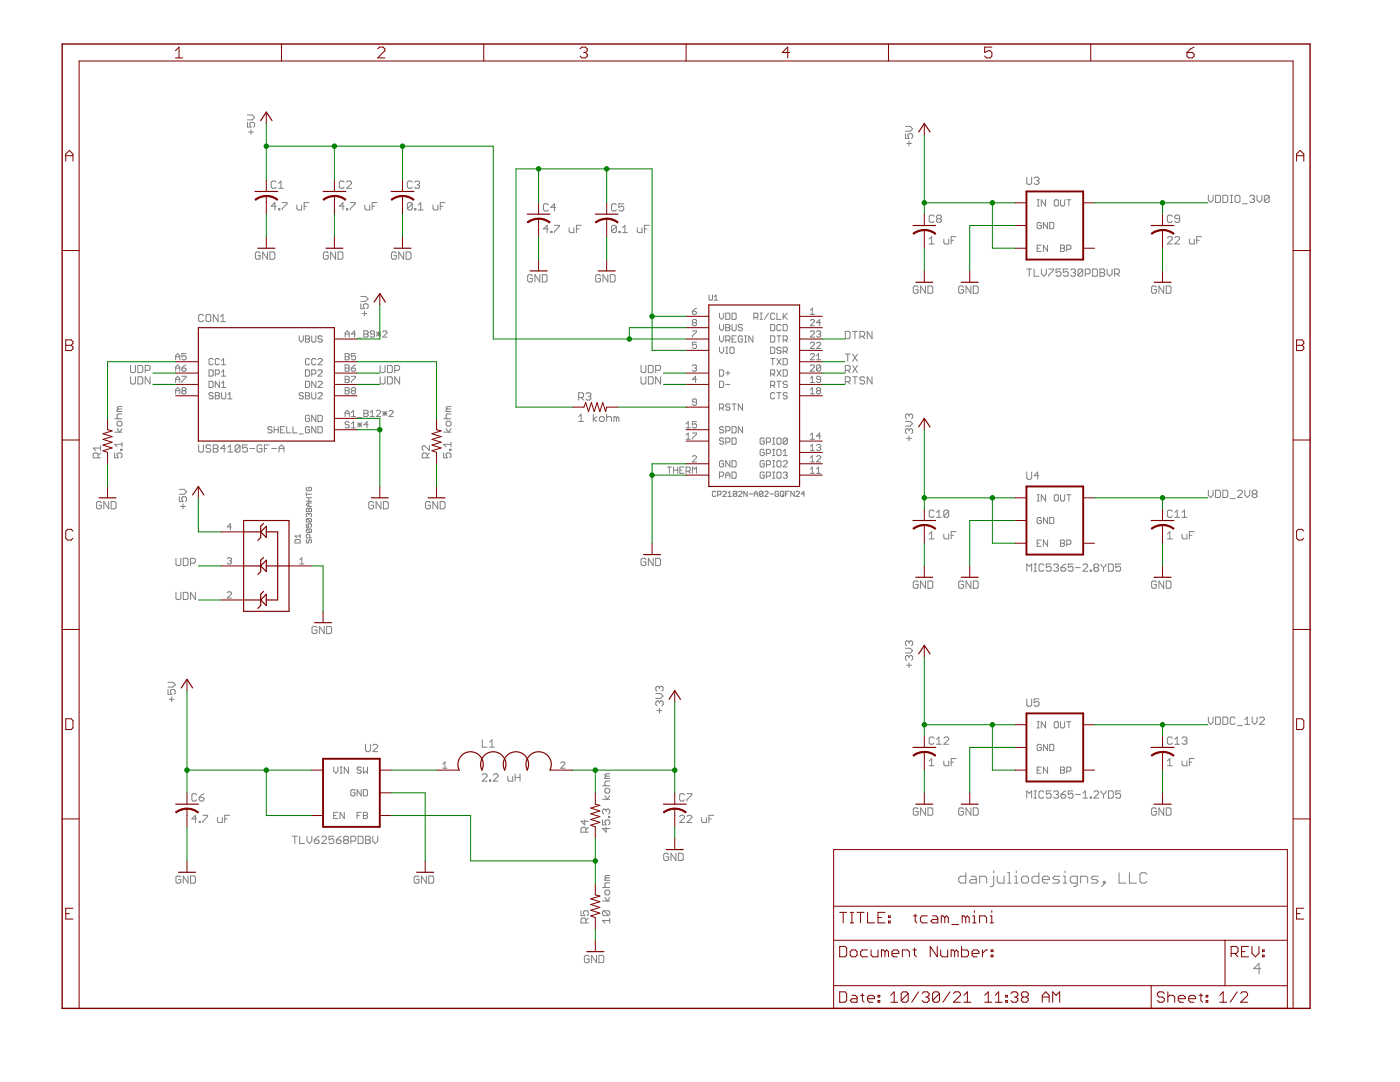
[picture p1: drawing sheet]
<svg xmlns="http://www.w3.org/2000/svg" width="279mm" height="216mm" viewBox="0 0 279 216" stroke-linecap="round" stroke-linejoin="round" font-family="sans-serif">
<g fill="none" stroke="#808080" stroke-width=".2">
<path d="M49.4 24.4v1h.7l-.3-.5v-.3l.3-.2h.5l.2 .2v.5l-.2 .3M49.4 22.9h.9l.5 .5-.5 .5h-.9M49.6 26.4h1M50.1 25.9v.9M55.1 36.4l-.2-.3h-.5l-.3 .3v.9l.3 .3h.5l.2-.3M55.6 37.6h1M55.6 36.6l.5-.5v1.5M68.7 36.4l-.3-.3h-.4l-.3 .3v.9l.3 .3h.4l.3-.3M69.2 36.4l.2-.3h.5l.2 .3v.2l-.9 1h.9M82.3 36.4l-.3-.3h-.5l-.2 .3v.9l.2 .3h.5l.3-.3M82.8 36.4l.2-.3h.5l.2 .3v.2l-.2 .3M83.2 36.9h.3"/>
<path d="M83.5 36.9l.2 .2v.2l-.2 .3h-.5l-.2-.3M180.7 26.7v.9h.7l-.2-.4v-.3l.2-.2h.5l.2 .2v.5l-.2 .2M180.7 25.2h1l.4 .5-.4 .5h-1M180.9 28.6h1M181.4 28.1v1M204.9 35.3v1.3l.3 .2h.4l.3-.2v-1.3M206.4 35.6l.2-.3h.5l.2 .3v.2l-.2 .3M206.9 36.1h.2M207 39.9h.4M207.1 36.1l.2 .2v.3l-.2 .2h-.5l-.2-.2M207.2 39.9v1.2M208.7 39.9v1.2l-.9-1.2v1.2"/>
<path d="M211.6 39.9v1l.3 .2h.4l.2-.2v-1M212.9 39.9h.8M213.3 39.9v1.2M241.2 39v.9l.4 .5 .5-.5v-.9M242.6 39h.7l.3 .2v1l-.3 .2h-.7zM244.1 39h.7l.2 .2v1l-.2 .2h-.7zM245.5 39h.5M245.8 39v1.4M246.5 39.2l.2-.2h.5l.3 .2v1l-.3 .2h-.5l-.2-.2zM249.4 39.2l.3-.2h.4l.3 .2v.2l-.3 .3M249.9 39.7h.2M250.1 39.7l.3 .2v.3l-.3 .2h-.4l-.3-.2"/>
<path d="M250.9 39v.9l.5 .5 .4-.5v-.9M253.3 39.2v1l-.3 .2h-.4l-.3-.2M253.3 39.2l-.3-.2h-.4l-.3 .2v1M253.3 39.2l-1 1M51.9 50.5l-.2-.2h-.5l-.2 .2v1l.2 .2h.5l.2-.2v-.5h-.5M53.4 50.3v1.4l-1-1.4v1.4M53.9 50.3h.7l.2 .2v1l-.2 .2h-.7zM55.1 41.1h-1l.8-.7v1.5M55.6 41.6h.2v.3h-.2zM56.3 40.4h1v.3l-1 .9v.3M59.2 40.9v.7l.3 .3h.7v-1M60.7 41.1h.5"/>
<path d="M61.7 40.4h-1v1.5M65.5 50.5l-.2-.2h-.5l-.3 .2v1l.3 .2h.5l.2-.2v-.5h-.5M67 50.3v1.4l-1-1.4v1.4M67.5 50.3h.7l.2 .2v1l-.2 .2h-.7zM68.7 41.1h-1l.7-.7v1.5M69.2 41.6h.2v.3h-.2zM69.9 40.4h1v.3l-1 .9v.3M72 59.2h1l.5 .4-.5 .5h-1M72.8 40.9v.7l.3 .3h.7v-1M74.3 41.1h.5M75.2 40.4h-.9v1.5M79.1 50.5l-.3-.2h-.4l-.3 .2v1l.3 .2h.4l.3-.2v-.5h-.5"/>
<path d="M80.6 50.3v1.4l-1-1.4v1.4M81 50.3h.8l.2 .2v1l-.2 .2h-.8zM82.3 40.7v.9l-.3 .3h-.5l-.2-.3M82.3 40.7l-.3-.3h-.5l-.2 .3v.9M82.3 40.7l-1 .9M82.8 41.6h.2v.3h-.2zM83.5 41.9h1M83.5 40.9l.5-.5v1.5M86.4 40.9v.7l.3 .3h.7v-1M87.9 41.1h.4M88.8 40.4h-.9v1.5M106.3 55.1l-.3-.3h-.5l-.2 .3v.9l.2 .3h.5l.3-.3v-.5h-.5"/>
<path d="M107.7 54.8v1.5l-.9-1.5v1.5M108.2 54.8h.7l.3 .3v.9l-.3 .3h-.7zM109.4 45.7h-.9l.7-.7v1.4M109.4 40.9l-.2-.2h-.5l-.2 .2v1l.2 .2h.5l.2-.2M109.9 46.2h.3v.2h-.3zM110.7 45h.9v.2l-.9 1v.2M110.9 41.4h-1l.8-.7v1.4M113.6 45.4v.8l.2 .2h.7v-1M115 45.7h.5M116 45h-1v1.4M119.8 55.1l-.2-.3h-.5l-.2 .3v.9l.2 .3h.5l.2-.3v-.5h-.4M121.3 54.8v1.5l-1-1.5v1.5"/>
<path d="M121.8 54.8h.7l.3 .3v.9l-.3 .3h-.7zM123 45.2l-1 1M123 45.2v1l-.2 .2h-.5l-.3-.2M123 45.2l-.2-.2h-.5l-.3 .2v1M123 40.9l-.2-.2h-.5l-.3 .2v1l.3 .2h.5l.2-.2M123.5 46.2h.3v.2h-.3zM124.2 46.4h1M124.2 45.4l.5-.4v1.4M124.5 40.7h-1v.7l.5-.3h.2l.3 .3v.5l-.3 .2h-.4l-.3-.2M127.2 45.4v.8l.2 .2h.7v-1M128.6 45.7h.5M129.6 45h-1v1.4"/>
<path d="M141.5 58.9v.8l.2 .2h.3l.2-.2v-.8M142.5 59.9h.7M142.5 59.2l.4-.3v1M183.2 57.3l-.2-.2h-.5l-.2 .2v1l.2 .2h.5l.2-.2v-.5h-.4M184.7 57.1v1.4l-1-1.4v1.4M185.2 57.1h.7l.3 .2v1l-.3 .2h-.7zM185.4 47.7l.5-.5v1.5M185.4 48.7h1M186.4 43.2l-.2-.3h-.5l-.3 .3v.9l.3 .3h.5l.2-.3M187.2 43.6l-.3-.2v-.2l.3-.3h.4l.3 .3v.2l-.3 .2M187.2 43.6l-.3 .3v.2l.3 .3h.4l.3-.3v-.2l-.3-.3M187.2 43.6h.4"/>
<path d="M188.4 47.7v.7l.2 .3h.7v-1M189.8 47.9h.5M190.8 47.2h-1v1.5M192.3 57.3l-.2-.2h-.5l-.3 .2v1l.3 .2h.5l.2-.2v-.5h-.5M193.8 57.1v1.4l-1-1.4v1.4M194.2 57.1h.8l.2 .2v1l-.2 .2h-.8zM204.9 53.7h1M205.4 53.7v1.4M206.4 53.7v1.4h.9M207 41.1h.4M207 49.5h.4M207.8 44.6l-.2-.2h-.4l-.2 .2v.8l.2 .2h.4l.2-.2v-.4h-.4"/>
<path d="M207.8 48.9h-.8v1.3h.8M207.8 53.7v1l.5 .4 .5-.4v-1M209.1 44.4v1.2l-.9-1.2v1.2M209.1 48.9v1.3l-.9-1.3v1.3M209.3 53.7h1v.2l-1 1v.2M209.5 44.4h.6l.2 .2v.8l-.2 .2h-.6zM210.4 40.1l.2-.2h.4l.2 .2v.8l-.2 .2h-.4l-.2-.2zM211.6 48.9h.7l.2 .2-.2 .4 .2 .5-.2 .2h-.7zM211.6 49.5h.7M211.7 53.7h-.9v.7l.4-.2h.3l.2 .2v.5l-.2 .2h-.5l-.2-.2M212.9 49.7h.6l.2-.2v-.4l-.2-.2h-.6v1.3M213.2 53.7h-1v.7l.5-.2h.2l.3 .2v.5l-.3 .2h-.5l-.2-.2"/>
<path d="M213.7 53.9l.2-.2h.5l.2 .2v.3l-.2 .2M214.2 54.4h.2M214.4 54.4l.2 .3v.2l-.2 .2h-.5l-.2-.2M216.1 53.9l-.2-.2h-.5l-.3 .2v1M216.1 53.9v1l-.2 .2h-.5l-.3-.2M216.1 53.9l-1 1M216.6 54.7h.7l.3-.3v-.5l-.3-.2h-.7v1.4M218.1 53.7h.7l.2 .2v1l-.2 .2h-.7zM219.5 53.7h.7l.3 .2v.3l-.3 .2 .3 .3v.2l-.3 .2h-.7zM219.5 54.4h.7M221 53.7v1l.4 .4 .5-.4v-1M222.4 54.7h.8l.2-.3v-.5l-.2-.2h-.8v1.4"/>
<path d="M222.9 54.7l.5 .4M230.8 57.3l-.3-.2h-.4l-.3 .2v1l.3 .2h.4l.3-.2v-.5h-.5M232.2 57.1v1.4l-.9-1.4v1.4M232.7 57.1h.8l.2 .2v1l-.2 .2h-.8zM233 47.5l.2-.3h.5l.3 .3v.2l-1 1h1M234 43.2l-.3-.3h-.5l-.2 .3v.9l.2 .3h.5l.3-.3M234.4 47.5l.3-.3h.5l.2 .3v.2l-1 1h1M235.4 43.6h-.7l-.3-.2v-.2l.3-.3h.5l.2 .3v.9l-.2 .3h-.5l-.3-.3M237.4 47.7v.7l.2 .3h.7v-1M238.8 47.9h.5M239.8 47.2h-1v1.5M245.5 40.4h.5"/>
<path d="M247.9 40.7h1M26.1 75.2v1.2l.2 .2h.5l.2-.2v-1.2M26.1 72.9v1.2l.2 .3h.5l.2-.3v-1.2M27.5 72.9h.7l.3 .3v.9l-.3 .3h-.7zM27.5 75.2h.7l.3 .2v1l-.3 .2h-.7zM29 73.9h.7l.3-.3v-.4l-.3-.3h-.7v1.5M30 75.2v1.4l-1-1.4v1.4M35.1 76.3v-.8l.4-.4 .4 .4v.8M35.1 73.4h.8M35.1 75.7h.8M35.1 78h.8M35.1 71.8v-.8l.4-.5 .4 .5v.8"/>
<path d="M35.1 74.1v-.9l.4-.4 .4 .4v.9M35.1 78.6v-.8l.4-.5 .4 .5v.8M35.1 71.2h.8M36.3 73.4h.6l.2 .5-.2 .2h-.4l-.2-.2zM36.3 75.1h.8v.2l-.8 .8v.2M36.5 78l-.2 .2 .2 .4h.4l.2-.2-.2-.4M36.5 78l-.2-.2 .2-.5h.4l.2 .3-.2 .4M36.5 78h.4M37.1 70.5h-.8v.7l.4-.2 .4 .2v.4l-.2 .2h-.4l-.2-.2M37.1 72.8l-.8 .6M40.6 63l-.2-.3h-.5l-.3 .3v.9l.3 .3h.5l.2-.3M41.3 62.7h.5l.3 .3v.9l-.3 .3h-.5l-.2-.3v-.9z"/>
<path d="M41.7 73.8h.6l.2 .2v.8l-.2 .3h-.6zM41.7 76.1h.6l.2 .2v.8l-.2 .2h-.6zM42.5 78.5l-.2-.2h-.4l-.2 .5 .2 .2h.4l.2 .4-.2 .2h-.4l-.2-.2M42.5 71.8l-.2-.3h-.4l-.2 .3v.8l.2 .2h.4l.2-.2M43 74.6h.6l.2-.2v-.4l-.2-.2h-.6v1.3M43 78.3h.6l.2 .2-.2 .5 .2 .4-.2 .2h-.6zM43 79h.6M43.5 62.7v1.5l-.9-1.5v1.5M43.8 71.8l-.2-.3h-.4l-.2 .3v.8l.2 .2h.4l.2-.2M43.8 76.1v1.2l-.8-1.2v1.2M44 64.2h1M44 63.2l.5-.5v1.5"/>
<path d="M44.2 78.3v1.1l.2 .2h.4l.2-.2v-1.1M44.2 75.1h.8M44.2 72.8h.8M44.2 77.3h.8M44.2 72l.4-.5v1.3M44.2 74.2l.4-.4v1.3M44.2 76.5l.4-.4v1.2M45.5 79.6h.8M45.5 78.8l.4-.5v1.3M59.7 67v.9l.4 .4 .4-.4v-.9M60.5 78.5l-.2-.2h-.4l-.2 .2 .2 .5h.4l.2 .2-.2 .4h-.4l-.2-.2M61 67h.6l.2 .2-.2 .4 .2 .5-.2 .2h-.6z"/>
<path d="M61 67.6h.6M61 73.8h.6l.2 .2v.8l-.2 .3h-.6zM61 76.1h.6l.2 .2v.8l-.2 .2h-.6zM61 78.3h.6l.2 .2-.2 .5 .2 .4-.2 .2h-.6zM61 79h.6M61.8 71.8l-.2-.3h-.4l-.2 .3v.8l.2 .2h.4l.2-.2M62.2 67v1.1l.2 .2h.4l.2-.2v-1.1M62.2 74.6h.6l.2-.2v-.4l-.2-.2h-.6v1.3M62.2 78.3v1.1l.2 .2h.4l.2-.2v-1.1M63 71.8l-.2-.3h-.4l-.2 .3v.8l.2 .2h.4l.2-.2M63 76.1v1.2l-.8-1.2v1.2M63.5 74l.2-.2h.4l.2 .2v.2l-.8 .9h.8"/>
<path d="M63.5 71.8l.2-.3h.4l.2 .3v.2l-.8 .8h.8M63.5 76.3l.2-.2h.4l.2 .2v.2l-.8 .8h.8M63.5 78.5l.2-.2h.4l.2 .2v.3l-.8 .8h.8M64.3 67.2l-.2-.2h-.4l-.2 .4 .2 .2h.4l.2 .5-.2 .2h-.4l-.2-.2M68.9 72.8h.6l.2 .2-.2 .4 .2 .5-.2 .2h-.6zM68.9 73.4h.6M68.9 77.3h.6l.2 .3-.2 .4 .2 .4-.2 .2h-.6zM68.9 75.7h.6M68.9 66.7h.8M68.9 70.5h.6l.2 .3-.2 .4 .2 .4-.2 .2h-.6zM68.9 75.1h.6l.2 .2-.2 .4 .2 .4-.2 .2h-.6zM68.9 78h.6"/>
<path d="M68.9 71.2h.6M68.9 67.3v-.9l.4-.4 .4 .4v.9M70.1 73.4h.7l.2 .5-.2 .2h-.5l-.2-.2zM70.1 75.1h.9v.2l-.9 .8v.2M70.3 78l-.2-.2 .2-.5h.5l.2 .3-.2 .4M70.3 78l-.2 .2 .2 .4h.5l.2-.2-.2-.4M70.3 78h.5M71 70.5h-.9v.7l.4-.2 .5 .2v.4l-.2 .2h-.5l-.2-.2M71 66.7h-.9l.7-.7v1.3M71 72.8l-.9 .6M71.4 67.5h.8M72 60.6v1h.7l-.2-.5v-.2l.2-.3h.5l.3 .3v.4l-.3 .3"/>
<path d="M72.3 62.6h.9M72.6 66h.7l.2 .2-.2 .5 .2 .4-.2 .2h-.7zM72.6 66.7h.7M72.7 62.1v1M74.7 66.7h-.6l-.2-.3 .2-.4h.4l.2 .2v.9l-.2 .2h-.4l-.2-.2M75.1 66.7h.9M75.1 66.2l.9 .9M75.5 66.2v.9M75.9 75.2v1.2l.2 .2h.5l.2-.2v-1.2M75.9 72.9v1.2l.2 .3h.5l.2-.3v-1.2M76 66.2l-.9 .9M76.4 66.2l.2-.2h.4l.2 .2v.2l-.8 .9h.8"/>
<path d="M77.3 72.9h.7l.3 .3v.9l-.3 .3h-.7zM77.3 75.2h.7l.3 .2v1l-.3 .2h-.7zM78.8 73.9h.7l.3-.3v-.4l-.3-.3h-.7v1.5M79.8 75.2v1.4l-1-1.4v1.4M115.5 79.3h.7l.3-.2v-.5l-.3-.2h-.7v1.4M116 79.3l.5 .5M116.9 78.6l.3-.2h.5l.2 .2v.3l-.2 .2M117.4 79.1h.3M117.7 79.1l.2 .2v.3l-.2 .2h-.5l-.3-.2M127.9 72.9v1.2l.3 .3h.5l.2-.3v-1.2M127.9 75.2v1.2l.3 .2h.5l.2-.2v-1.2M129.4 72.9h.7l.3 .3v.9l-.3 .3h-.7z"/>
<path d="M129.4 75.2h.7l.3 .2v1l-.3 .2h-.7zM130.9 73.9h.7l.2-.3v-.4l-.2-.3h-.7v1.5M131.8 75.2v1.4l-.9-1.4v1.4M138.2 73l.2-.2h.4l.2 .2-.2 .4M138.2 66h.8v.2l-.8 .9v.2M138.2 62.1h.6l.2 .4-.2 .2h-.4l-.2-.2zM138.4 64.4l-.2-.2 .2-.4h.4l.2 .2-.2 .4M138.4 64.4l-.2 .2 .2 .4h.4l.2-.2-.2-.4M138.4 64.4h.4M138.6 73.4h.2M138.8 73.4l.2 .2-.2 .5h-.4l-.2-.2M139 68.3h-.8v.6l.6-.2 .2 .2v.4l-.2 .2h-.4l-.2-.2"/>
<path d="M139 75.7h-.8l.6-.6v1.2M139 61.5l-.8 .6M143.6 62.5v.8l.4 .4 .4-.4v-.8M143.6 64.7v.9l.4 .4 .4-.4v-.9M143.6 67v.9l.4 .4 .4-.4v-.9M143.6 69.3v.8l.4 .4 .4-.4v-.8M143.6 73.8h.6l.2 .2v.8l-.2 .3h-.6zM143.6 76.1h.6l.2 .2v.8l-.2 .2h-.6zM144.8 62.5h.7l.2 .2v.8l-.2 .2h-.7zM144.8 64.7h.7l.2 .3-.2 .4 .2 .4-.2 .2h-.7zM144.8 67.9h.7l.2-.3v-.4l-.2-.2h-.7v1.3M144.8 65.4h.7"/>
<path d="M144.8 74.4h.9M144.8 76.7h.9M144.8 70.5h.5M144.8 69.3h.5M145.1 69.3v1.2M145.3 67.9l.4 .4M145.3 74v.8M145.7 69.5l.2-.2h.4l.2 .2v.8l-.2 .2h-.4l-.2-.2zM146.1 64.7v1.1l.2 .2h.4l.2-.2v-1.1M146.1 62.5h.6l.2 .2v.8l-.2 .2h-.6zM146.1 67.6h.4M146.9 67h-.8v1.3h.8"/>
<path d="M148.2 65l-.2-.3h-.4l-.3 .5 .3 .2h.4l.2 .4-.2 .2h-.4l-.3-.2M148.2 67.2l-.2-.2h-.4l-.3 .2v.9l.3 .2h.4l.2-.2v-.5h-.4M148.6 67h.4M148.6 68.3h.4M148.8 67v1.3M150.3 67v1.3l-.9-1.3v1.3M150.5 63.3h.6l.2-.2v-.4l-.2-.2h-.6v1.2M150.9 63.3l.4 .4M151.7 63.7h.4M151.7 62.5h.4M151.9 62.5v1.2M153.4 62.5l-.9 1.2"/>
<path d="M153.8 64.7h.6l.2 .3v.8l-.2 .2h-.6zM153.8 67h.6l.2 .2v.9l-.2 .2h-.6zM153.8 74.6h.6l.2-.2v-.4l-.2-.2h-.6v1.3M153.8 76.9h.6l.2-.2v-.4l-.2-.2h-.6v1.2M153.8 69.3h.6l.2 .2v.8l-.2 .2h-.6zM153.8 71.5h.8M154.2 71.5v1.3M154.2 74.6l.4 .5M154.2 76.9l.4 .4M154.6 62.7l-.2-.2h-.4l-.2 .2v.8l.2 .2h.4l.2-.2M154.6 78.5l-.2-.2h-.4l-.2 .2v.9l.2 .2h.4l.2-.2M155 67h.9"/>
<path d="M155 76.1h.9M155 62.5v1.2h.9M155 71.5l.9 1.3M155 73.8l.9 1.3M155 78.3h.9M155.4 67v1.3M155.4 76.1v1.2M155.4 78.3v1.3M155.9 65l-.2-.3h-.4l-.3 .3v.8l.3 .2h.4l.2-.2M155.9 69.5l-.2-.2h-.4l-.3 .2 .3 .4h.4l.2 .2-.2 .4h-.4l-.3-.2M155.9 71.5l-.9 1.3M155.9 73.8l-.9 1.3"/>
<path d="M156.3 64.7h.6l.2 .3v.8l-.2 .2h-.6zM156.3 67.9h.6l.2-.3v-.4l-.2-.2h-.6v1.3M156.3 73.8h.6l.2 .2v.8l-.2 .3h-.6zM156.3 71.5h.6l.2 .3v.8l-.2 .2h-.6zM156.3 62.5v1.2M156.3 70.1h.6l.2-.2v-.4l-.2-.2h-.6v1.2M156.5 63.1l.6 .6M156.7 67.9l.4 .4M156.7 70.1l.4 .4M157.1 76.3l-.2-.2h-.4l-.2 .2 .2 .4h.4l.2 .2-.2 .4h-.4l-.2-.2M157.1 78.5l-.2-.2h-.4l-.2 .2 .2 .5h.4l.2 .2-.2 .4h-.4l-.2-.2M157.1 62.5l-.8 .8"/>
<path d="M161.7 66.2l.2-.2h.4l.2 .2v.2l-.8 .9h.8M161.7 64l.2-.2h.4l.2 .2v.2l-.8 .8h.8M161.7 73l.2-.2h.4l.2 .2v.2l-.8 .9h.8M161.7 62.7h.8M161.7 68.5l.2-.2h.4l.2 .2v.2l-.8 .8h.8M161.7 70.8l.2-.3h.4l.2 .3v.2l-.8 .8h.8M161.7 75.5l.4-.4v1.2M161.7 61.9l.4-.4v1.2M161.7 77.8l.4-.5v1.3M161.7 76.3h.8M161.7 78.6h.8M163 66.2l.2-.2h.4l.2 .2-.2 .5"/>
<path d="M163 68.5l.2-.2h.4l.2 .2v.2l-.8 .8h.8M163 71.8h.8M163 71l.4-.5v1.3M163.2 78l-.2-.2 .2-.5h.4l.2 .3-.2 .4M163.2 78l-.2 .2 .2 .4h.4l.2-.2-.2-.4M163.2 78h.4M163.4 66.7h.2M163.6 66.7l.2 .2-.2 .4h-.4l-.2-.2M163.8 64.4h-.8l.6-.6v1.2M163.8 73l-.2-.2h-.4l-.2 .2v.9M163.8 73v.9l-.2 .2h-.4l-.2-.2M163.8 75.7h-.6l-.2-.2 .2-.4h.4l.2 .2v.8l-.2 .2h-.4l-.2-.2"/>
<path d="M163.8 73l-.8 .9M168.7 66.1h.7l.3 .3v.9l-.3 .3h-.7zM168.7 73.9h.7l.3-.3v-.4l-.3-.3h-.7v1.5M168.7 76.2h.7l.3-.3v-.5l-.3-.2h-.7v1.4M168.7 70.7h1M169.2 73.9l.5 .5M169.2 70.7v1.4M169.2 76.2l.5 .4M170.2 66.1h.9M170.2 70.7l.9 1.4M170.2 72.9l.9 1.5M170.2 75.2h.9"/>
<path d="M170.6 66.1v1.5M170.6 75.2v1.4M171.1 70.7l-.9 1.4M171.1 72.9l-.9 1.5M171.6 67.1h.7l.3-.3v-.4l-.3-.3h-.7v1.5M172.1 67.1l.5 .5M172.6 75.4l-.3-.2h-.4l-.3 .2v.3l.3 .2h.4l.3 .3v.2l-.3 .2h-.4l-.3-.2M174 66.1v1.5l-.9-1.5v1.5M174 75.2v1.4l-.9-1.4v1.4M19.6 91.4v-.8l-.3-.2h-.5l-.2 .2v.8h1.5M20.1 90.4l-.5 .5M20.1 89.4h-1.5l.5 .5"/>
<path d="M20.1 88.9v1M22.9 90.4v1h.7l-.2-.8 .2-.2h.5l.2 .2v.5l-.2 .3M22.9 86.2h1.4M22.9 83.6h1.4M23.4 85.5l.5 .7 .4-.7M23.6 84.1h.5l.2 .2v.5l-.2 .2h-.5l-.2-.2v-.5zM23.6 81.6l-.2 .3v.2h.9M23.6 81.6h.7M24.1 89.6h.2v.3h-.2zM24.3 82.6h-.7l-.2 .2v.5l.2 .3M24.3 88.2v1M24.3 88.7h-1.4l.5 .5"/>
<path d="M24.3 81.1h-.7l-.2 .3 .2 .2M35.8 97.6h1l.4 .5-.4 .5h-1M35.8 99.1v1h.7l-.2-.5v-.2l.2-.3h.5l.2 .3v.4l-.2 .3M39.6 88.8v1.2l.3 .2h.5l.2-.2v-1.2M42.1 89l-.3-.2h-.5l-.2 .2v.2l.2 .3h.5l.3 .2v.3l-.3 .2h-.5l-.2-.2M42.6 88.8h.7l.2 .2v.2l-.2 .3 .2 .2v.3l-.2 .2h-.7zM42.6 89.5h.7M45 89.5h-1l.7-.7v1.4M45.5 90.2h.9M45.5 89.2l.5-.4v1.4M47.9 89v1l-.2 .2h-.5l-.3-.2M47.9 89l-.2-.2h-.5l-.3 .2v1"/>
<path d="M47.9 89l-1 1M49.4 88.8h-1v.7l.5-.3h.2l.3 .3v.5l-.3 .2h-.5l-.2-.2M49.8 89.5h1M52.3 89l-.3-.2h-.4l-.3 .2v1l.3 .2h.4l.3-.2v-.5h-.5M52.8 89.5h.5M53.7 88.8h-.9v1.4M54.2 89.5h1M54.3 85.3l-.2-.2h-.4l-.2 .5 .2 .1h.4l.2 .5-.2 .2h-.4l-.2-.2M54.7 85.7h.8M54.7 85.1v1.3M55.5 85.1v1.3M55.7 89.5h1"/>
<path d="M55.7 90.2v-1l.5-.4 .5 .4v1M56 85.7h.4M56.8 85.1h-.8v1.3h.8M57.2 85.1v1.3h.8M58.5 85.1v1.3h.8M59.7 86.6h.8M61.1 98.3v.7M61.1 99.3h1.1M61.1 98.6h1.1M61.3 97.2l-.2 .2v.3l.2 .2h.7l.2-.2v-.3l-.2-.2h-.4v.4M61.6 99.3v.7M61.8 83.1l-.2-.2h-.4l-.2 .2v.8l.2 .2h.4l.2-.2v-.4h-.4"/>
<path d="M61.8 85.3l-.2-.2h-.4l-.2 .2v.9l.2 .2h.4l.2-.2v-.5h-.4M63 82.9v1.2l-.8-1.2v1.2M63 85.1v1.3l-.8-1.3v1.3M63.5 82.9h.6l.2 .2v.8l-.2 .2h-.6zM63.5 85.1h.6l.2 .2v.9l-.2 .2h-.6zM68.9 83.1v-.8l.4-.4 .4 .4v.8M68.9 82.5h.8M69.7 84.3l-.2-.2h-.4l-.2 .2 .2 .5h.4l.2 .2-.2 .4h-.4l-.2-.2M70.1 83.1h.9M70.1 85.4h.9M70.1 82.3l.4-.4v1.2M70.1 84.6l.4-.5v1.3"/>
<path d="M71.4 83.3h.8M71.4 84.8h.8M71.4 84.3l.8 .9M71.8 84.3v.9M72.2 84.3l-.8 .9M72.6 81.9h.7l.2 .2-.2 .4 .2 .4-.2 .2h-.7zM72.6 82.5h.7M73.5 84.8h-.9l.7-.7v1.3M73.9 82.3l.4-.4v1.2M73.9 83.1h.8M75.1 82.1l.2-.2h.5l.2 .2v.2l-.9 .8h.9M76.4 82.5h.8"/>
<path d="M76.4 82.1l.8 .8M76.8 82.1v.8M77.2 82.1l-.8 .8M77.6 82.1l.3-.2h.4l.2 .2v.2l-.9 .8h.9M85.2 91.4v-.8l-.2-.2h-.5l-.2 .2v.8h1.4M85.7 88.9v1l-.9-1h-.3l-.2 .3v.4l.2 .3M85.7 90.4l-.5 .5M88.5 90.4v1h.8l-.3-.5v-.3l.3-.2h.4l.3 .2v.5l-.3 .3M88.5 86.2h1.5M88.5 83.6h1.5M89 85.5l.5 .7 .5-.7M89.3 84.1h.4l.3 .2v.5l-.3 .2h-.4l-.3-.2v-.5z"/>
<path d="M89.3 81.6l-.3 .3v.2h1M89.3 81.6h.7M89.7 89.6h.3v.3h-.3zM90 88.7h-1.5l.5 .5M90 82.6h-.7l-.3 .2v.5l.3 .3M90 81.1h-.7l-.3 .3 .3 .2M90 88.2v1M115.5 83.1l.5-.4v1.4M115.5 84.1h1M118.4 82.7v1.4M119.1 83.1l-.7 .5 .7 .5M119.6 83.4l.3-.3h.5l.2 .3v.5l-.2 .2h-.5l-.3-.2z"/>
<path d="M121.1 83.4l.2-.3h.5l.2 .3v.7M121.1 82.7v1.4M123 83.4v.7M123 83.4l.3-.3 .2 .3v.7M123 83.4l-.2-.3h-.3v1M133.2 93.2h.8M133.6 93.2v1.2M134.4 93.2v1.2M134.4 93.8h.9M135.3 93.2v1.2M135.7 93.8h.4M136.5 93.2h-.8v1.2h.8"/>
<path d="M136.9 94h.6l.3-.2v-.4l-.3-.2h-.6v1.2M136.9 87.7h.9M136.9 84.6l.5-.5v1.3M136.9 86.8l.5-.4v1.3M136.9 85.4h.9M137.4 94l.4 .4M138.2 86.4h.8v.2l-.8 .8v.3M138.2 91.1l.2-.2h.4l.2 .2v.2l-.8 .9h.8M138.2 94.4v-1.2l.4 .4 .4-.4v1.2M139 84.1h-.8v.7l.6-.2 .2 .2v.4l-.2 .2h-.4l-.2-.2M139 80.2h-.6l-.2-.2 .2-.4h.4l.2 .2v.8l-.2 .3h-.4l-.2-.3M142.9 98.2l-.2-.2h-.4l-.1 .2v.7l.1 .2h.4l.2-.2"/>
<path d="M143.2 98.7h.5l.2-.1v-.4l-.2-.2h-.5v1.1M143.6 81.4h.6l.2-.2v-.4l-.2-.2h-.6v1.3M143.6 95h.6l.2-.2v-.4l-.2-.2h-.6v1.2M144 81.4l.4 .5M144.3 98.2l.1-.2h.4l.1 .2v.2l-.6 .7h.6M144.4 87.6l-.2-.2h-.4l-.2 .2 .2 .4h.4l.2 .2-.2 .4h-.4l-.2-.2M144.4 85.3l-.2-.2h-.4l-.2 .2 .2 .4h.4l.2 .3-.2 .4h-.4l-.2-.2M144.4 92.1l-.2-.2h-.4l-.2 .2v.9l.2 .2h.4l.2-.2v-.5h-.4M144.8 95.4v-.8l.5-.4 .4 .4v.8M144.8 86h.7l.2-.3v-.4l-.2-.2h-.7v1.3M144.8 88.2h.7l.2-.2v-.4l-.2-.2h-.7v1.2M144.8 94.8h.9"/>
<path d="M145.3 99.1h.7M145.3 98.4l.3-.4v1.1M145.7 80.8l-.2-.2h-.4l-.3 .2 .3 .4h.4l.2 .2-.2 .5h-.4l-.3-.3M145.7 91.9v1.3l-.9-1.3v1.3M146.1 87.4h.6l.2 .2v.8l-.2 .2h-.6zM146.1 85.1h.6l.2 .2v.9l-.2 .2h-.6zM146.1 91.9h.6l.2 .2v.9l-.2 .2h-.6zM146.1 94.2h.6l.2 .2v.8l-.2 .2h-.6zM146.1 80.6h.8M146.5 80.6v1.3M147 98.2l-.1-.2h-.4l-.2 .2v.7M147 98.2v.7l-.1 .2h-.4l-.2-.2"/>
<path d="M147 98.2l-.7 .7M147.4 98.2l.2-.2h.3l.2 .2v.2l-.7 .7h.7M148.2 80.6v1.3l-.9-1.3v1.3M148.2 85.1v1.3l-.9-1.3v1.3M149.1 98v1.1l-.7-1.1v1.1M149.5 98.6h.7M150.5 98.6h.7M150.5 99.1v-.7l.4-.4 .3 .4v.7M152.3 98.2l-.2-.2h-.4l-.1 .2v.7M152.3 98.2v.7l-.2 .2h-.4l-.1-.2M152.3 98.2l-.7 .7M152.5 89.9l-.2-.2h-.4l-.2 .2v.8l.2 .2h.4l.2-.2v-.4h-.4"/>
<path d="M152.5 87.6l-.2-.2h-.4l-.2 .2v.8l.2 .2h.4l.2-.2v-.4h-.4M152.5 92.1l-.2-.2h-.4l-.2 .2v.9l.2 .2h.4l.2-.2v-.5h-.4M152.5 94.4l-.2-.2h-.4l-.2 .2v.8l.2 .2h.4l.2-.2v-.4h-.4M152.6 98.2l.2-.2h.3l.2 .2v.2l-.7 .7h.7M153 90.5h.6l.2-.2v-.4l-.2-.2h-.6v1.2M153 92.8h.6l.2-.3v-.4l-.2-.2h-.6v1.3M153 95h.6l.2-.2v-.4l-.2-.2h-.6v1.2M153 88.2h.6l.2-.2v-.4l-.2-.2h-.6v1.2M153.6 98.6h.7M154.2 89.7h.4M154.2 88.6h.4M154.2 91.9h.4"/>
<path d="M154.2 93.2h.4M154.2 94.2h.4M154.2 95.4h.4M154.2 87.4h.4M154.2 90.9h.4M154.4 87.4v1.2M154.4 89.7v1.2M154.4 91.9v1.3M154.4 94.2v1.2M155 94.4l.3-.2h.4l.2 .2v.8l-.2 .2h-.4l-.3-.2zM155 87.6l.3-.2h.4l.2 .2v.8l-.2 .2h-.4l-.3-.2zM155 92.1l.3-.2h.4l.2 .2v.9l-.2 .2h-.4l-.3-.2z"/>
<path d="M155.3 89.7h.4l.2 .2v.8l-.2 .2h-.4l-.3-.2v-.8zM155.4 98.2l-.2-.2h-.3l-.2 .2v.7l.2 .2h.3l.2-.2v-.3h-.4M155.7 98.2l.2-.2h.4l.1 .2v.7l-.1 .2h-.4l-.2-.2zM156.1 98.7l.3 .4M156.3 92.1l.2-.2h.4l.2 .2v.2l-.8 .9h.8M156.3 94.4l.2-.2h.4l.2 .2-.2 .4M156.3 90.9h.8M156.3 90.1l.4-.4v1.2M156.7 94.8h.2M156.8 98.6h.3M156.9 94.8l.2 .2-.2 .4h-.4l-.2-.2M157.1 87.6v.8l-.2 .2h-.4l-.2-.2"/>
<path d="M157.1 87.6l-.2-.2h-.4l-.2 .2v.8M157.1 87.6l-.8 .8M157.5 98h-.7v1.1M158.5 98v1.1l-.7-1.1v1.1M158.9 98.2l.1-.2h.4l.2 .2v.2l-.7 .7h.7M160.6 98.6h-.7l.5-.6v1.1M161.7 91.3l.4-.4v1.3M161.7 93.6l.4-.4v1.2M161.7 89.9h.8M161.7 92.2h.8M161.7 94.4h.8M161.7 86.8l.4-.4v1.3"/>
<path d="M161.7 89.1l.4-.4v1.2M161.7 87.7h.8M163 88.9l.2-.2h.4l.2 .2-.2 .4M163 91.1l.2-.2h.4l.2 .2v.2l-.8 .9h.8M163 94.4h.8M163 93.6l.4-.4v1.2M163.4 89.3h.2M163.6 89.3l.2 .2-.2 .4h-.4l-.2-.2M163.8 87h-.8l.6-.6v1.3M180.7 84.1h1l.4 .4-.4 .5h-1M180.9 87.5h1M181.4 82.8v.3"/>
<path d="M181.4 85.8v.2M181.4 87v.9M181.4 82.8l-.2-.2h-.3l-.2 .2v.5l.2 .3M181.4 85.8l-.2-.3h-.3l-.2 .3v.5l.2 .2M181.4 82.8l.3-.2h.2l.2 .2v.5l-.2 .3M181.4 85.8l.3-.3h.2l.2 .3v.5l-.2 .2M204.9 94.2v1.2l.3 .3h.4l.3-.3v-1.2M207 98.7h.4M207 100h.4M207.2 98.7v1.3M207.3 94.9h-.9l.7-.7v1.5M208.7 98.7v1.3l-.9-1.3v1.3"/>
<path d="M210.4 98.9l.2-.2h.4l.2 .2v.9l-.2 .2h-.4l-.2-.2zM211.6 98.7v1.1l.3 .2h.4l.2-.2v-1.1M212.9 98.7h.8M213.3 98.7v1.3M241.2 97.8v1l.4 .5 .5-.5v-1M242.6 97.8h.7l.3 .3v.9l-.3 .3h-.7zM244.1 97.8h.7l.2 .3v.9l-.2 .3h-.7zM245.5 99.5h1M247 98.1l.2-.3h.5l.2 .3v.2l-.9 1h.9M248.4 97.8v1l.5 .5 .5-.5v-1M250.1 98.6h.5M250.1 98.6l-.2-.3v-.2l.2-.3h.5l.3 .3v.2l-.3 .3"/>
<path d="M250.1 98.6l-.2 .2v.2l.2 .3h.5l.3-.3v-.2l-.3-.2M20.2 100.3l-.2-.2h-.5l-.2 .2v1l.2 .2h.5l.2-.2v-.5h-.5M21.7 100.1v1.4l-1-1.4v1.4M22.2 100.1h.7l.3 .2v1l-.3 .2h-.7zM35.1 111.4v1.2l.2 .3h.5l.3-.3v-1.2M35.1 118.2v1.2l.2 .2h.5l.3-.2v-1.2M36 101h1M36.5 100.6v.9M36.6 111.4h.7l.2 .3v.9l-.2 .3h-.7zM36.6 118.2h.7l.2 .2v1l-.2 .2h-.7zM38 112.4h.8l.2-.3v-.4l-.2-.3h-.8v1.5M39 118.2v1.4l-1-1.4v1.4"/>
<path d="M45.4 118.3l.2-.2h.4l.2 .2v.2l-.8 .8h.8M45.4 111.5l.2-.2h.4l.2 .2-.2 .4M45.8 111.9h.2M46 111.9l.2 .2-.2 .4h-.4l-.2-.2M46.2 105.1h-.8l.6-.6v1.2M58.9 107.8l.1-.1h.7l.2 .1v.6h-1zM59.8 112.5h.9M59.8 111.7l.4-.4v1.2M59.9 106.6v.7M59.9 107h-1l.3 .3M61.1 101.6l.2-.2 .3 .2 .4-.2 .2 .2v.5h-1.1zM61.1 104.5v.7h.5l-.1-.3 .1-.4h.4l.2 .2v.4l-.2 .1"/>
<path d="M61.1 100h1.1M61.3 107.7l-.2 .1v.4l.4 .2 .1-.2v-.4l.4-.1 .2 .1v.4l-.2 .2M61.3 103.5l-.2 .2v.3l.2 .2h.7M61.3 105.6l-.2 .1v.4l.2 .2h.7M61.3 103.5h.7l.2 .2v.3l-.2 .2M61.3 105.6h.7l.2 .1v.4l-.2 .2M61.3 105.6l.7 .7M61.3 103.5l.7 .7M61.6 102.6l-.1-.2-.4 .2v.4l.2 .1M61.6 100.4v.6M61.6 101.6v.5M61.6 102.6v.2"/>
<path d="M61.6 102.6l.2-.2 .4 .2v.4l-.2 .1M61.8 107.3v-.5l-.2-.2h-.3l-.2 .2v.5h1.1M62.2 100.4h-.7l-.4 .3 .4 .3h.7M74.6 100.3l-.3-.2h-.4l-.3 .2v1l.3 .2h.4l.3-.2v-.5h-.5M76 100.1v1.4l-.9-1.4v1.4M76.5 100.1h.7l.3 .2v1l-.3 .2h-.7zM85.9 100.3l-.3-.2h-.4l-.3 .2v1l.3 .2h.4l.3-.2v-.5h-.5M87.4 100.1v1.4l-1-1.4v1.4M87.8 100.1h.8l.2 .2v1l-.2 .2h-.8zM128.9 111.7l-.2-.3h-.5l-.3 .3v.9l.3 .3h.5l.2-.3v-.5h-.5M130.4 111.4v1.5l-1-1.5v1.5M130.9 111.4h.7l.2 .3v.9l-.2 .3h-.7z"/>
<path d="M183.2 116.2l-.2-.3h-.5l-.2 .3v.9l.2 .3h.5l.2-.3v-.5h-.4M184.7 115.9v1.5l-1-1.5v1.5M185.2 115.9h.7l.3 .3v.9l-.3 .3h-.7zM185.4 106.6l.5-.5v1.4M185.4 107.5h1M186.4 102l-.2-.2h-.5l-.3 .2v1l.3 .2h.5l.2-.2M186.9 103.2h1M186.9 102.3l.5-.5v1.4M188.4 106.6v.7l.2 .2h.7v-.9M189.3 102l-.2-.2h-.5l-.2 .2v1M189.3 102v1l-.2 .2h-.5l-.2-.2M189.3 102l-.9 1"/>
<path d="M189.8 106.8h.5M190.8 106.1h-1v1.4M192.3 116.2l-.2-.3h-.5l-.3 .3v.9l.3 .3h.5l.2-.3v-.5h-.5M193.8 115.9v1.5l-1-1.5v1.5M194.2 115.9h.8l.2 .3v.9l-.2 .3h-.8zM204.9 114v-1.5l.5 .5 .5-.5v1.5M206.4 114h.5M206.4 112.5h.5M206.6 112.5v1.5M207 108.4h.4M207.8 103.4l-.2-.1h-.4l-.2 .1v.9l.2 .2h.4l.2-.2v-.4h-.4M207.8 107.8h-.8v1.2h.8"/>
<path d="M208.3 112.8l-.2-.3h-.5l-.3 .3v.9l.3 .3h.5l.2-.3M209.1 103.3v1.2l-.9-1.2v1.2M209.1 107.8v1.2l-.9-1.2v1.2M209.5 103.3h.6l.2 .1v.9l-.2 .2h-.6zM209.8 112.5h-1v.8l.5-.3h.2l.3 .3v.4l-.3 .3h-.5l-.2-.3M210.3 112.8l.2-.3h.5l.2 .3v.2l-.2 .3M210.8 113.3h.2M211 113.3l.2 .2v.2l-.2 .3h-.5l-.2-.3M211.6 107.8h.7l.2 .2-.2 .4 .2 .4-.2 .2h-.7zM211.6 108.4h.7M211.7 113.3h.7l.3 .2v.2l-.3 .3h-.4l-.3-.3zM212.7 112.5l-.5 .3-.5 .5"/>
<path d="M212.9 108.6h.6l.2-.2v-.4l-.2-.2h-.6v1.2M214.1 112.5h-.9v.8l.5-.3h.2l.2 .3v.4l-.2 .3h-.5l-.2-.3M214.7 113.3h.9M216.1 112.8l.2-.3h.5l.3 .3v.2l-1 1h1M217.6 113.7h.2v.3h-.2zM218.5 113.3l-.2 .2v.2l.2 .3h.5l.3-.3v-.2l-.3-.2M218.5 113.3l-.2-.3v-.2l.2-.3h.5l.3 .3v.2l-.3 .3M218.5 113.3h.5M219.8 112.5v.3l.4 .5M220.2 113.3v.7M220.7 112.5v.3l-.5 .5M221.2 112.5h.7l.3 .3v.9l-.3 .3h-.7z"/>
<path d="M223.6 112.5h-.9v.8l.5-.3h.2l.2 .3v.4l-.2 .3h-.5l-.2-.3M230.8 116.2l-.3-.3h-.4l-.3 .3v.9l.3 .3h.4l.3-.3v-.5h-.5M232.2 115.9v1.5l-.9-1.5v1.5M232.7 115.9h.8l.2 .3v.9l-.2 .3h-.8zM233 107.5h1M233 106.6l.5-.5v1.4M234 102l-.3-.2h-.5l-.2 .2v1l.2 .2h.5l.3-.2M234.4 103.2h1M234.4 102.3l.5-.5v1.4M235.9 106.6v.7l.3 .2h.7v-.9M235.9 103.2h1M235.9 102.3l.5-.5v1.4"/>
<path d="M237.4 106.8h.4M238.3 106.1h-.9v1.4M33.5 137.6v1h.7l-.2-.8 .2-.2h.5l.3 .2v.5l-.3 .3M33.5 136.1h1l.5 .5-.5 .5h-1M33.8 139.5h.9M34.2 139v1M63.2 125.2l-.2-.2h-.5l-.2 .2v1l.2 .2h.5l.2-.2v-.5h-.4M64.7 125v1.4l-1-1.4v1.4M65.2 125h.7l.3 .2v1l-.3 .2h-.7zM130.9 138.4h.9l.5 .5-.5 .5h-.9M131.6 137.2v.2M131.6 137.2l-.2-.3h-.3l-.2 .3v.5l.2 .2"/>
<path d="M131.6 137.2l.2-.3h.3l.2 .3v.5l-.2 .2M180.7 129.3h1l.4 .5-.4 .5h-1M180.9 132.7h1M181.4 128.1v.3M181.4 131v.3M181.4 132.3v.9M181.4 128.1l-.2-.2h-.3l-.2 .2v.5l.2 .2M181.4 131l-.2-.2h-.3l-.2 .2v.5l.2 .3M181.4 128.1l.3-.2h.2l.2 .2v.5l-.2 .2M181.4 131l.3-.2h.2l.2 .2v.5l-.2 .3M204.9 139.5v1.2l.3 .2h.4l.3-.2v-1.2M207.3 139.5h-.9v.7l.5-.2h.2l.2 .2v.5l-.2 .2h-.5l-.2-.2"/>
<path d="M39.2 158.6l-.2-.2h-.5l-.2 .2v1l.2 .2h.5l.2-.2M39.8 159.1h.7l.2 .2v.3l-.2 .2h-.5l-.2-.2zM40.7 158.4l-.9 .7M66.6 153.1v.8l.4 .4 .4-.4v-.8M67.9 153.1h.4M67.9 154.3h.4M68.1 153.1v1.2M69.5 153.1v1.2l-.8-1.2v1.2M70.8 157.8l-.2-.2h-.4l-.2 .2v.8l.2 .2h.4l.2-.2v-.4h-.4M72.1 153.2l-.2-.1h-.4l-.2 .1 .2 .5h.4l.2 .2-.2 .4h-.4l-.2-.2M72.1 157.6v1.2l-.8-1.2v1.2M72.5 153.1v1.2l.4-.4 .4 .4v-1.2"/>
<path d="M72.5 157.6h.7l.1 .2v.8l-.1 .2h-.7zM72.9 148.5v1.2l.3 .3h.5l.2-.3v-1.2M74.4 148.8l.3-.3h.4l.3 .3v.2l-1 1h1M88.4 152.5l.4-.5v1.3M88.4 153.3h.8M96.2 154.7l.3-.3h.5l.2 .3v.2l-1 1h1M96.2 147.6v1.5h1M97.7 155.6h.2v.3h-.2zM97.7 149.1h1M97.7 148.1l.5-.5v1.5M98.4 154.7l.3-.3h.5l.2 .3v.2l-1 1h1M101.3 154.9v.7l.3 .3h.7v-1"/>
<path d="M102.8 154.4v1.5M102.8 155.1h1M103.8 154.4v1.5M111.9 152.3l.2-.3h.4l.2 .3v.2l-.8 .8h.8M120.2 159.5h1.5M120.2 156.8h1.5M120.7 157.5l.3-.2h.5l.2 .2v.5l-.2 .3h-.5l-.3-.3zM120.7 158.8l.5 .7 .5-.7M121 154.9l-.3 .2v.2h1M121 154.9h.7M121.7 155.9h-.7l-.3 .2v.5l.3 .2M121.7 154.4h-.7l-.3 .2 .3 .3"/>
<path d="M131.1 141.8h1M131.6 140.1v.2M131.6 141.3v1M131.6 140.1l-.2-.3h-.3l-.2 .3v.5l.2 .2M131.6 140.1l.2-.3h.3l.2 .3v.5l-.2 .2M136.6 158.6l-.2-.2h-.5l-.3 .2v1l.3 .2h.5l.2-.2M137.1 158.4h1v.2l-1 1v.2M185.4 151.8l.5-.4v1.4M185.4 152.8h1M186.4 147.3l-.2-.2h-.5l-.3 .2v1l.3 .2h.5l.2-.2M186.9 147.5l.5-.4v1.4M186.9 148.5h1"/>
<path d="M188.4 151.8v.8l.2 .2h.7v-1M188.4 147.3l.2-.2h.5l.2 .2v.2l-.9 1h.9M189.8 152.1h.5M190.8 151.4h-1v1.4M204.9 159.3v-1.5l.5 .5 .5-.5v1.5M206.4 159.3h.5M206.4 157.8h.5M206.6 157.8v1.5M207 153.7h.4M207 145.2h.4M207 144h.4M207.2 144v1.2"/>
<path d="M207.8 148.7l-.2-.2h-.4l-.2 .2v.9l.2 .2h.4l.2-.2v-.5h-.4M207.8 153.1h-.8v1.2h.8M208.3 158.1l-.2-.3h-.5l-.3 .3v.9l.3 .3h.5l.2-.3M208.7 144v1.2l-.9-1.2v1.2M209.1 148.5v1.3l-.9-1.3v1.3M209.1 153.1v1.2l-.9-1.2v1.2M209.5 148.5h.6l.2 .2v.9l-.2 .2h-.6zM209.8 157.8h-1v.7l.5-.2h.2l.3 .2v.5l-.3 .3h-.5l-.2-.3M210.3 158.1l.2-.3h.5l.2 .3v.2l-.2 .2M210.4 144.2l.2-.2h.4l.2 .2v.8l-.2 .2h-.4l-.2-.2zM210.8 158.5h.2M211 158.5l.2 .3v.2l-.2 .3h-.5l-.2-.3"/>
<path d="M211.6 153.1h.7l.2 .1-.2 .5 .2 .4-.2 .2h-.7zM211.6 153.7h.7M211.6 144v1l.3 .2h.4l.2-.2v-1M211.7 158.5h.7l.3 .3v.2l-.3 .3h-.4l-.3-.3zM212.7 157.8l-.5 .3-.5 .4M212.9 153.9h.6l.2-.2v-.5l-.2-.1h-.6v1.2M212.9 144h.8M213.3 144v1.2M214.1 157.8h-.9v.7l.7-.2 .2 .2v.5l-.2 .3h-.5l-.2-.3M214.7 158.5h.9M216.1 158.3l.5-.5v1.5M216.1 159.3h1"/>
<path d="M217.6 159h.2v.3h-.2zM218.3 158.1l.2-.3h.5l.3 .3v.2l-1 1h1M219.8 157.8v.3l.4 .4M220.2 158.5v.8M220.7 157.8v.3l-.5 .4M221.2 157.8h.7l.3 .3v.9l-.3 .3h-.7zM223.6 157.8h-.9v.7l.5-.2h.2l.2 .2v.5l-.2 .3h-.5l-.2-.3M233 151.8l.5-.4v1.4M233 152.8h1M234 147.3l-.3-.2h-.5l-.2 .2v1l.2 .2h.5l.3-.2M234.4 147.5l.5-.4v1.4M234.4 148.5h1"/>
<path d="M235.9 151.8v.8l.3 .2h.7v-1M235.9 147.3l.3-.2h.4l.3 .2v.2l-.3 .3M236.4 147.8h.2M236.6 147.8l.3 .2v.3l-.3 .2h-.4l-.3-.2M237.4 152.1h.4M238.3 151.4h-.9v1.4M241.2 143.1v1l.4 .4 .5-.4v-1M242.6 143.1h.7l.3 .2v1l-.3 .2h-.7zM244.1 143.1h.7l.2 .2v1l-.2 .2h-.7zM246.5 143.3l-.2-.2h-.5l-.3 .2v1l.3 .2h.5l.2-.2M247 144.8h.9M248.4 144.5h1"/>
<path d="M248.4 143.6l.5-.5v1.4M249.9 143.1v1l.5 .4 .5-.4v-1M251.4 143.3l.2-.2h.5l.2 .2v.3l-.9 .9h.9M36.1 175l-.3-.2h-.5l-.2 .2v1l.2 .2h.5l.3-.2v-.5h-.5M37.5 174.8v1.4l-.9-1.4v1.4M38 174.8h.8l.2 .2v1l-.2 .2h-.8zM39.2 163.4h-.9l.7-.7v1.4M39.8 163.9h.2v.2h-.2zM40.5 162.7h.9v.2l-.9 1v.2M43.4 163.2v.7l.2 .2h.8v-.9M44.9 163.4h.4M45.8 162.7h-.9v1.4"/>
<path d="M58.4 166.9h.9M58.8 166.9v1.4M59.8 166.9v1.4h1M61.3 166.9v.9l.5 .5 .4-.5v-.9M62.7 167.6h.8l.2 .2v.3l-.2 .2h-.5l-.3-.2zM63.7 166.9l-1 .7M64.2 167.1l.2-.2h.5l.3 .2v.2l-1 1h1M66.6 166.9h-.9v.7l.4-.3h.3l.2 .3v.5l-.2 .2h-.5l-.2-.2M66.6 162.7h.4M67.1 167.6h.7l.3 .2v.3l-.3 .2h-.4l-.3-.2zM67.4 162.1h-.8v1.2h.8M68.1 166.9l-1 .7"/>
<path d="M68.7 162.1v1.2l-.8-1.2v1.2M68.8 167.6l-.2-.3v-.2l.2-.2h.5l.2 .2v.2l-.2 .3M68.8 167.6l-.2 .2v.3l.2 .2h.5l.2-.2v-.3l-.2-.2M68.8 167.6h.5M70 167.8h.8l.2-.2v-.5l-.2-.2h-.8v1.4M71.3 162.7h.4M71.5 166.9h.7l.3 .2v1l-.3 .2h-.7zM72.1 162.1h-.8v1.2M72.5 162.1h.7l.1 .2-.1 .4 .1 .4-.1 .2h-.7zM72.5 162.7h.7M72.9 166.9h.8l.2 .2v.2l-.2 .3 .2 .2v.3l-.2 .2h-.8zM72.9 167.6h.8"/>
<path d="M74.4 166.9v.9l.5 .5 .5-.5v-.9M83.6 175l-.2-.2h-.5l-.2 .2v1l.2 .2h.5l.2-.2v-.5h-.5M85.1 174.8v1.4l-1-1.4v1.4M85.6 174.8h.7l.3 .2v1l-.3 .2h-.7zM116.7 163.6v1l-.7-.7h1.4M116.9 166.1v-.8l-.2-.2h-.5l-.2 .2v.8h1.4M117.4 165.1l-.5 .5M120.2 163.6v1h.8l-.3-.7 .3-.3h.5l.2 .3v.5l-.2 .2M120.2 179.8h1.5M120.2 177.1h1.5M120.7 177.8l.3-.2h.5l.2 .2v.5l-.2 .3h-.5l-.3-.3zM120.7 179.1l.5 .7 .5-.7"/>
<path d="M121 165.1v1l-.8-.8h1.5M121 161.7v.2M121 161.7l-.3-.3h-.2l-.3 .3v.5l.3 .2M121 175.2l-.3 .2v.3h1M121 161.7l.2-.3h.3l.2 .3v.5l-.2 .2M121 175.2h.7M121.5 162.9h.2v.2h-.2zM121.7 174.7h-.7l-.3 .2 .3 .3M121.7 176.1h-.7l-.3 .3v.5l.3 .2M133.4 170.5l-.2-.2h-.5l-.2 .2v1l.2 .2h.5l.2-.2v-.5h-.5M134.9 170.3v1.4l-1-1.4v1.4M135.4 170.3h.7l.3 .2v1l-.3 .2h-.7z"/>
<path d="M135.6 162.9l.3-.2h.5l.2 .2v.3l-1 .9h1M137.1 162.9l.2-.2h.5l.3 .2v.3l-1 .9h1M140 163.2v.7l.3 .2h.7v-.9M141.5 163.4h.5M142.4 162.7h-.9v1.4M183.2 161.5l-.2-.3h-.5l-.2 .3v.9l.2 .3h.5l.2-.3v-.5h-.4M184.7 161.2v1.5l-1-1.5v1.5M185.2 161.2h.7l.3 .3v.9l-.3 .3h-.7zM192.3 161.5l-.2-.3h-.5l-.3 .3v.9l.3 .3h.5l.2-.3v-.5h-.5M192.7 174.1v2.1h-1l-.4-.3v-.7l.4-.4h1M193.8 161.2v1.5l-1-1.5v1.5M193.8 174.8h.7l.3 .4v1h-1l-.4-.3 .4-.4h1"/>
<path d="M194.2 161.2h.8l.2 .3v.9l-.2 .3h-.8zM195.5 176.2v-1.4h1.1l.3 .4v1M198.3 174.8v1.8l-.3 .3h-.4M198.3 173.8v.3M199 174.8v1.1l.3 .3h1.1v-1.4M201.1 176.2h.7M201.1 174.1h.3v2.1M202.5 176.2h.7M202.5 174.8h.3v1.4M202.8 173.8v.3M203.9 175.2l.3-.4h.7l.4 .4v.7l-.4 .3h-.7l-.3-.3zM207.3 174.1v2.1h-1l-.3-.3v-.7l.3-.4h1"/>
<path d="M208 175.5h1.4v-.3l-.3-.4h-.7l-.4 .4v.7l.4 .3h.7M211.5 174.8h-1l-.4 .4 .4 .3h.7l.3 .4-.3 .3h-1.1M212.2 176.2h.7M212.2 174.8h.4v1.4M212.6 173.8v.3M215 176.2h-1.1l-.3-.3v-.7l.3-.4h1.1v1.8l-.4 .3h-.3M215.7 176.2v-1.4h1l.4 .4v1M219.2 174.8h-1.1l-.3 .4 .3 .3h.7l.4 .4-.4 .3h-1M220.2 175.9h.3v.3h-.3zM220.5 176.2l-.7 .7M223.3 174.1v2.1h1.4M225.4 174.1v2.1h1.4"/>
<path d="M228.9 174.5l-.4-.4h-.7l-.3 .4v1.4l.3 .3h.7l.4-.3M230.8 161.5l-.3-.3h-.4l-.3 .3v.9l.3 .3h.4l.3-.3v-.5h-.5M232.2 161.2v1.5l-.9-1.5v1.5M232.7 161.2h.8l.2 .3v.9l-.2 .3h-.8zM116 181.7v1h.7l-.3-.5v-.2l.3-.3h.5l.2 .3v.5l-.2 .2M116.9 184.2v-.8l-.2-.2h-.5l-.2 .2v.8h1.4M117.4 183.2l-.5 .5M117.6 190.9l-.3-.3h-.4l-.3 .3v1l.3 .2h.4l.3-.2v-.5h-.5M119 190.6v1.5l-.9-1.5v1.5M119.5 190.6h.8l.2 .3v1l-.2 .2h-.8zM120.5 181.7l-.3 .3v.5l.3 .2h1M120.5 181.7h1l.2 .3v.5l-.2 .2"/>
<path d="M120.5 181.7l1 1M121.7 183.2v1M121.7 183.7h-1.5l.5 .5M251.6 193.3h-1.4l1.1-1.1v2.1"/>
</g>
<path d="M12.4 8.8h249.1v192.4h-249.1z" fill="none" stroke="#800000" stroke-width=".28"/>
<g fill="none" stroke="#800000" stroke-width=".2">
<path d="M35 10.1l.7-.7v2.2M35 11.6h1.4M56.2 8.8v3.4M75.4 9.8l.3-.4h.8l.3 .4v.3l-1.4 1.5h1.4M96.5 8.8v3.4M115.8 9.8l.3-.4h.7l.4 .4v.3l-.4 .4M116.5 10.5h.3M116.8 10.5l.4 .3v.4l-.4 .4h-.7l-.3-.4M136.9 8.8v3.4M157.6 10.5h-1.5l1.1-1.1v2.2M177.3 8.8v3.4M198 9.4h-1.5v1.1l.7-.4h.4l.4 .4v.7l-.4 .4h-.7l-.4-.4"/>
<path d="M217.7 8.8v3.4M236.9 10.5h1.1l.3 .3v.4l-.3 .4h-.8l-.3-.4zM238.3 9.4l-.7 .4-.7 .7M13.1 32.2v-1.5l.7-.7 .8 .7v1.5M13.1 31.1h1.5M53.1 22.4v2.2M53.1 35.9v2.3M53.1 39.1v3.6M66.7 35.9v2.3M66.7 39.1v3.6M80.3 35.9v2.3M80.3 39.1v3.6"/>
<path d="M184.5 24.6v2.3M258.8 31.1h1.4M258.8 32.2v-1.5l.7-.7 .7 .7v1.5M12.4 50h3.4M53.1 47.3v2.2M66.7 47.3v2.2M75.8 58.6v2.3M80.3 47.3v2.2M107.5 40.5v2.2M107.5 43.6v3.7M107.5 51.8v2.3M121.1 40.5v2.2"/>
<path d="M121.1 43.6v3.7M121.1 51.8v2.3M184.5 42.7v2.3M184.5 45.9v3.6M184.5 54.1v2.2M193.5 54.1v2.2M202.6 40.5h2.3M202.6 45h2.3M202.6 49.5h2.3M216.2 40.5h2.2M216.2 49.5h2.2M232 42.7v2.3"/>
<path d="M232 45.9v3.6M232 54.1v2.2M258.1 50h3.4M13.1 67.8h1.1l.4 .4v.3l-.4 .4 .4 .3v.4l-.4 .4h-1.1zM13.1 68.9h1.1M35.1 74.4h4.5M35.1 76.7h4.5M35.1 72.2h4.5M35.1 79h4.5M66.7 67.6h4.6M66.7 74.4h4.6M66.7 76.7h4.6"/>
<path d="M66.7 72.2h4.6M66.7 79h4.6M136.9 65.4h4.6M136.9 67.6h4.6M136.9 74.4h4.6M136.9 76.7h4.6M136.9 63.1h4.6M136.9 69.9h4.6M159.6 65.4h4.5M159.6 67.6h4.5M159.6 74.4h4.5M159.6 76.7h4.5"/>
<path d="M159.6 63.1h4.5M159.6 69.9h4.5M159.6 72.2h4.5M159.6 79h4.5M258.8 67.8h1l.4 .4v.3l-.4 .4 .4 .3v.4l-.4 .4h-1zM258.8 68.9h1M12.4 87.8h3.4M21.5 83.5v2.2l.9 .3-1.8 .6 1.8 .5-1.8 .6 1.8 .5-1.8 .6 1.8 .6-1.8 .5 .9 .4v2.2M21.5 97.1v2.2M39.6 97.1v2.2M66.7 85.7h4.6M66.7 83.5h4.6"/>
<path d="M75.8 97.1v2.2M87.1 83.5v2.2l.9 .3-1.8 .6 1.8 .5-1.8 .6 1.8 .5-1.8 .6 1.8 .6-1.8 .5 .9 .4v2.2M87.1 97.1v2.2M114.3 81.2h2.2l.4-.9 .6 1.8 .5-1.8 .6 1.8 .5-1.8 .6 1.8 .6-1.8 .6 1.8 .2-.9h2.2M136.9 81.2h4.6M136.9 92.5h4.6M136.9 94.8h4.6M136.9 88h4.6M136.9 85.7h4.6M159.6 92.5h4.5M159.6 94.8h4.5M159.6 88h4.5"/>
<path d="M159.6 90.3h4.5M184.5 83.5v2.2M202.6 99.3h2.3M216.2 99.3h2.2M258.1 87.8h3.4M14.6 106l-.4-.4h-.7l-.4 .4v1.4l.4 .4h.7l.4-.4M44.1 112.9h4.5M44.1 119.7h4.5M44.1 106.1h4.5M57.7 112.9h4.5M130.1 108.4v2.3M184.5 101.6v2.3"/>
<path d="M184.5 104.8v3.6M184.5 112.9v2.3M193.5 112.9v2.3M202.6 103.9h2.3M202.6 108.4h2.3M216.2 108.4h2.2M232 101.6v2.3M232 104.8v3.6M232 112.9v2.3M260.2 106l-.4-.4h-.7l-.3 .4v1.4l.3 .4h.7l.4-.4M12.4 125.6h3.4M37.3 135.6v2.2"/>
<path d="M64.5 122v2.2M134.7 137.8v2.3M184.5 128.8v2.2M258.1 125.6h3.4M13.1 143.4h1.1l.4 .4v1.4l-.4 .4h-1.1zM37.3 158.2v2.3M62.2 153.7h2.3M75.8 153.7h2.3M75.8 158.2h2.3M87.1 153.7h4.6M109.7 153.7h4.6M118.8 158.2v2.3l.9 .2-1.8 .5 1.8 .6-1.8 .6 1.8 .5-1.8 .6 1.8 .6-1.8 .6 .9 .3v2.3"/>
<path d="M134.7 158.2v2.3M184.5 146.9v2.2M184.5 150.1v3.6M184.5 158.2v2.3M193.5 158.2v2.3M202.6 153.7h2.3M202.6 144.6h2.3M202.6 149.1h2.3M216.2 153.7h2.2M216.2 144.6h2.2M232 146.9v2.2M232 150.1v3.6"/>
<path d="M232 158.2v2.3M258.8 143.4h1l.4 .4v1.4l-.4 .4h-1zM12.4 163.4h3.4M37.3 161.4v3.6M37.3 171.8v2.3M62.2 162.7h2.3M75.8 162.7h2.3M84.9 171.8v2.3M118.8 176.3v2.3l.9 .2-1.8 .6 1.8 .5-1.8 .6 1.8 .6-1.8 .5 1.8 .6-1.8 .6 .9 .3v2.3M134.7 161.4v3.6M134.7 167.3v2.2M166.4 169.5h90.5v31.7h-90.5z"/>
<path d="M258.1 163.4h3.4M13.1 182.3h.7M14.6 181.2h-1.5v2.2h1.5M118.8 187.6v2.3M166.4 187.6h90.5M166.4 196.7h90.5M166.4 180.8h90.5M167.6 188.8h1l.4 .4v1.4l-.4 .3h-1zM167.6 197.9h1l.4 .3v1.4l-.4 .4h-1zM167.6 182.1h1.4M168.3 182.1v2M169.7 189.9l.3-.4h.7l.3 .4v.7l-.3 .3h-.7l-.3-.3z"/>
<path d="M169.7 182.1h.7M169.7 184.1h.7M170 198.6h.7l.3 .3v1.1h-1l-.3-.4 .3-.3h1M170 182.1v2M171 182.1h1.4M171.7 198.6h.7M171.7 182.1v2M172.1 198.2v1.4l.3 .4M173.1 199.3h1.4v-.4l-.3-.3h-.7l-.4 .3v.7l.4 .4h.7M173.1 182.1v2h1.4M173.1 189.5h-1l-.4 .4v.7l.4 .3h1M173.8 189.5v1.1l.4 .3h1v-1.4"/>
<path d="M175.2 199.6h.4v.4h-.4zM175.2 198.6h.4v.3h-.4zM175.2 183.1h.7M176.6 189.9l.4-.4 .3 .4v1M176.6 182.1h-1.4v2h1.4M176.6 189.9l-.3-.4h-.4v1.4M176.6 189.9v1M177.3 182.8h.4v.3h-.4zM177.3 183.8h.4v.3h-.4zM177.8 200h1.4M177.8 198.6l.7-.7v2.1M178 190.2h1.4v-.3l-.4-.4h-.6l-.4 .4v.7l.4 .3h.6"/>
<path d="M180.1 190.9v-1.4h1l.4 .4v1M181.3 198.2v1.4l-.4 .4h-.7l-.3-.4M181.3 198.2l-.4-.3h-.7l-.3 .3v1.4M181.3 198.2l-1.4 1.4M182.2 189.5h.7M182.3 182.8h.7M182.5 189.2v1.4l.4 .3M182.6 182.4v1.4l.4 .3M183.3 197.9l-1.4 2.1M184 198.2l.4-.3h.7l.3 .3v.4l-.3 .3M184.7 198.9h.4M185.1 198.9l.3 .4v.3l-.3 .4h-.7l-.4-.4"/>
<path d="M185.1 182.8h-1.1l-.3 .3v.7l.3 .3h1.1M186.1 182.8h.7l.4 .3v1h-1.1l-.3-.3 .3-.3h1.1M187 188.8v2.1l-1.3-2.1v2.1M187.5 198.2v1.4l-.3 .4h-.7l-.4-.4M187.5 198.2l-.3-.3h-.7l-.4 .3v1.4M187.5 198.2l-1.4 1.4M187.7 189.5v1.1l.4 .3h1v-1.4M188.6 183.1l-.4-.3h-.3v1.3M188.6 183.1v1M188.6 183.1l.3-.3 .4 .3v1M189.6 197.9l-1.4 2.1M189.9 184.5h1.4"/>
<path d="M190.3 198.2l.3-.3h.7l.4 .3v.4l-1.4 1.4h1.4M190.5 189.9l-.3-.4h-.4v1.4M190.5 189.9v1M190.5 189.9l.4-.4 .3 .4v1M191.9 188.8v2.1h1.1l.3-.3v-.7l-.3-.4h-1.1M192.4 200h1.4M192.4 198.6l.7-.7v2.1M192.7 183.1l-.3-.3h-.4v1.3M192.7 183.1v1M192.7 183.1l.4-.3 .3 .3v1M194 190.2h1.4v-.3l-.4-.4h-.7l-.3 .4v.7l.3 .3h.7M194.1 184.1h.7"/>
<path d="M194.1 182.8h.4v1.3M194.5 181.7v.4M195.5 184.1v-1.3h1.1l.3 .3v1M196.1 189.5v1.4M196.5 200h1.4M196.5 198.6l.7-.7v2.1M197.1 189.5h-.3l-.7 .7M197.6 184.1h.7M197.6 182.8h.3v1.3M197.8 190.6h.4v.3h-.4zM197.8 189.5h.4v.4h-.4zM197.9 181.7v.4"/>
<path d="M198.6 200h1.4M198.6 198.6l.7-.7v2.1M200.7 199.6h.3v.4h-.3zM200.7 198.6h.3v.3h-.3zM201.7 198.2l.4-.3h.7l.3 .3v.4l-.3 .3M202.4 198.9h.4M202.8 198.9l.3 .4v.3l-.3 .4h-.7l-.4-.4M204.2 198.9l-.4 .4v.3l.4 .4h.7l.3-.4v-.3l-.3-.4M204.2 198.9l-.4-.3v-.4l.4-.3h.7l.3 .3v.4l-.3 .3M204.2 198.9h.7M208 198.9h1.4M208 200v-1.4l.7-.7 .7 .7v1.4"/>
<path d="M210.1 200v-2.1l.7 .7 .7-.7v2.1M229.7 196.7v4.5M232.4 198.2l-.4-.3h-.7l-.3 .3v.4l.3 .3h.7l.4 .4v.3l-.4 .4h-.7l-.3-.4M233.1 198.9l.3-.3h.7l.3 .3v1.1M233.1 197.9v2.1M235.1 199.3h1.4v-.4l-.3-.3h-.7l-.4 .3v.7l.4 .4h.7M237.2 199.3h1.4v-.4l-.3-.3h-.7l-.4 .3v.7l.4 .4h.7M239.3 198.6h.7M239.7 198.2v1.4l.3 .4M240.7 199.6h.3v.4h-.3zM240.7 198.6h.3v.3h-.3zM243.4 200h1.4"/>
<path d="M243.4 198.6l.7-.7v2.1M244.5 187.6v9.1M245.7 190.2h1l.4-.3v-.7l-.4-.4h-1v2.1M246.4 190.2l.7 .7M246.9 197.9l-1.4 2.1M247.6 198.2l.3-.3h.7l.4 .3v.4l-1.4 1.4h1.4M247.8 189.9h.7M249.2 188.8h-1.4v2.1h1.4M249.9 188.8v1.4l.6 .7 .7-.7v-1.4M251.9 190.6h.4v.3h-.4zM251.9 189.5h.4v.4h-.4zM258.8 182.3h.7"/>
<path d="M260.2 181.2h-1.4v2.2h1.4M15.8 201.2v-189h242.3v189"/>
</g>
<g fill="none" stroke="#800000" stroke-width=".23">
<path d="M50.9 38.2h4.5M52 24.1l1.1-1.7 1.2 1.7M64.5 38.2h4.5M78.1 38.2h4.5M183.3 26.3l1.2-1.7 1.1 1.7M51.5 49.5h3.4M65 49.5h3.4M78.6 49.5h3.4M105.2 42.7h4.5M105.8 54.1h3.4M118.8 42.7h4.5M119.4 54.1h3.4"/>
<path d="M182.2 45h4.5M182.8 56.3h3.4M191.8 56.3h3.4M229.7 45h4.6M230.3 56.3h3.4M39.6 65.4h27.1v22.6h-27.1zM74.7 60.3l1.1-1.7 1.1 1.7M141.5 60.9h18.1v36.2h-18.1zM19.8 99.3h3.4M38.4 98.8l1.2-1.7 1.1 1.7M74.1 99.3h3.4M85.4 99.3h3.4"/>
<path d="M183.3 85.2l1.2-1.7 1.1 1.7M48.6 112.9h3.4M48.6 106.1h3.4M48.6 119.7h3.4M48.6 103.9h9.1v18.1h-9.1zM52 106.1l1.1-1.1v2.3zM52.6 104.4l-.6 .6v2.3l-.5 .5M52.6 111.2l-.6 .6v2.2l-.5 .6M52.6 118l-.6 .6v2.2l-.5 .6M53.1 111.8v2.2l-1.1-1.1zM53.1 118.6v2.2l-1.1-1.1zM53.1 112.9h4.6"/>
<path d="M53.1 106.1h2.3v13.6h-2.3M128.4 110.7h3.4M182.2 103.9h4.5M182.8 115.2h3.4M191.8 115.2h3.4M229.7 103.9h4.6M230.3 115.2h3.4M36.2 137.3l1.1-1.7 1.1 1.7M62.8 124.2h3.4M133.5 139.5l1.2-1.7 1.1 1.7M183.3 130.5l1.2-1.7 1.1 1.7M91.7 153.7a2.53 2.53 0 0 1 2.2-3.7 2.53 2.53 0 0 1 2.3 3.7 2.53 2.53 0 0 1 2.2-3.7 2.53 2.53 0 0 1 2.3 3.7 2.53 2.53 0 0 1 2.3-3.7 2.53 2.53 0 0 1 2.2 3.7 2.53 2.53 0 0 1 2.3-3.7 2.53 2.53 0 0 1 2.2 3.7"/>
<path d="M182.2 149.1h4.5M229.7 149.1h4.6M35.1 160.5h4.5M35.6 174.1h3.4M83.2 174.1h3.4M132.4 160.5h4.5M133 169.5h3.4M182.8 160.5h3.4M191.8 160.5h3.4M230.3 160.5h3.4M117.1 189.9h3.4"/>
</g>
<g fill="#800000" stroke="#800000" stroke-width=".2">
<path d="M66.7 39l1.2 .2 1.1 .6-.1 .2-.8-.5-1.4-.3z" fill-rule="evenodd"/>
<path d="M64.5 39.8l1-.6 1.2-.2v.2l-.9 .1-1.2 .7z" fill-rule="evenodd"/>
<path d="M80.3 39l1.2 .2 1.1 .6-.1 .2-.8-.5-1.4-.3z" fill-rule="evenodd"/>
<path d="M78.1 39.8l1-.6 1.2-.2v.2l-.9 .1-1.2 .7z" fill-rule="evenodd"/>
<path d="M107.5 43.5l1.2 .2 1.1 .6-.2 .2-1.2-.6-.9-.1z" fill-rule="evenodd"/>
<path d="M105.2 44.3l1.1-.6 1.2-.2v.3l-1.3 .2-.8 .5z" fill-rule="evenodd"/>
<path d="M121.1 43.5l1.2 .2 1.1 .6-.2 .2-.8-.5-1.3-.2z" fill-rule="evenodd"/>
<path d="M118.8 44.3l1.1-.6 1.2-.2v.3l-.9 .1-1.2 .6z" fill-rule="evenodd"/>
<path d="M37.3 161.2l1.2 .2 1.1 .6-.1 .2-1.3-.6-.9-.1z" fill-rule="evenodd"/>
<path d="M35 162l1.1-.6 1.2-.2v.3l-1.3 .3-.8 .4z" fill-rule="evenodd"/>
<path d="M134.7 161.2l1.2 .2 1 .6-.1 .2-.8-.5-1.3-.2z" fill-rule="evenodd"/>
<path d="M132.4 162l1.1-.6 1.2-.2v.3l-.9 .1-1.3 .6z" fill-rule="evenodd"/>
<path d="M184.5 45.8l1.2 .2 1.1 .6-.2 .2-1.2-.7-.9-.1z" fill-rule="evenodd"/>
<path d="M182.2 46.6l1.1-.6 1.2-.2v.2l-.9 .1-1.2 .6z" fill-rule="evenodd"/>
<path d="M232 45.8l1.2 .2 1.1 .6-.1 .2-1.3-.7-.9-.1z" fill-rule="evenodd"/>
<path d="M229.7 46.6l1.1-.6 1.2-.2v.2l-1.3 .3-.8 .4z" fill-rule="evenodd"/>
<path d="M184.5 104.6l1.2 .2 1.1 .6-.2 .2-.8-.5-1.3-.2z" fill-rule="evenodd"/>
<path d="M182.2 105.4l1.1-.6 1.2-.2v.3l-.9 .1-1.2 .6z" fill-rule="evenodd"/>
<path d="M232 104.6l1.2 .2 1.1 .6-.1 .2-1.3-.6-.9-.1z" fill-rule="evenodd"/>
<path d="M229.7 105.4l1.1-.6 1.2-.2v.3l-1.3 .3-.8 .4z" fill-rule="evenodd"/>
<path d="M184.5 149.9l1.2 .2 1.1 .6-.2 .2-1.2-.6-.9-.1z" fill-rule="evenodd"/>
<path d="M182.2 150.7l1.1-.6 1.2-.2v.3l-.9 .1-1.2 .6z" fill-rule="evenodd"/>
<path d="M232 149.9l1.2 .2 1.1 .6-.1 .2-1.3-.6-.9-.1z" fill-rule="evenodd"/>
<path d="M229.7 150.7l1.1-.6 1.2-.2v.3l-1.3 .2-.8 .5z" fill-rule="evenodd"/>
<path d="M53.1 39l1.3 .2 1 .6-.1 .2-1.2-.7-1-.1z" fill-rule="evenodd"/>
<path d="M50.9 39.8l1.1-.6 1.1-.2v.2l-1.3 .3-.8 .5z" fill-rule="evenodd"/>
</g>
<path d="M204.9 38.2h11.3v13.6h-11.3zM204.9 97.1h11.3v13.6h-11.3zM64.5 151.4h11.3v13.6h-11.3zM204.9 142.3h11.3v13.6h-11.3z" fill="none" stroke="#800000" stroke-width=".38"/>
<g fill="none" stroke="#008000" stroke-width=".2">
<path d="M53.1 24.6v11.3M53.1 29.2h45.3v38.4h38.5M66.7 29.2v6.7M80.3 29.2v6.7M107.5 33.7v6.8M121.1 33.7v6.8M184.5 26.9v15.8M53.1 42.7v4.6M66.7 42.7v4.6M80.3 42.7v4.6M107.5 47.3v4.5M121.1 47.3v4.5"/>
<path d="M184.5 49.5v4.6M184.5 40.5h18.1M198.1 40.5v9h4.5M202.6 45h-9.1v9.1M218.4 40.5h22.7M232 40.5v2.2M232 49.5v4.6M30.5 74.4h4.6M30.5 76.7h4.6M35.1 72.2h-13.6v11.3M71.3 72.2h15.8v11.3M71.3 74.4h4.5"/>
<path d="M71.3 76.7h4.5M75.8 60.9v6.7h-4.5M130.1 63.1h6.8M132.4 74.4h4.5M132.4 76.7h4.5M136.9 69.9h-6.8v-36.2h-27.1v47.5h11.3M136.9 65.4h-11.3v2.2M164.1 67.6h4.5M164.1 72.2h4.5M164.1 74.4h4.5M164.1 76.7h4.5M21.5 92.5v4.6"/>
<path d="M39.6 99.3v6.8h4.5M71.3 83.5h4.5v13.6M71.3 85.7h4.5M87.1 92.5v4.6M123.3 81.2h13.6M130.1 94.8h6.8M136.9 92.5h-6.8v15.9M184.5 85.7v15.9M184.5 99.3h18.1M198.1 99.3v9.1h4.5M218.4 99.3h22.7M232 99.3v2.3"/>
<path d="M39.6 112.9h4.5M39.6 119.7h4.5M62.2 112.9h2.3v9.1M184.5 108.4v4.5M202.6 103.9h-9.1v9M232 108.4v4.5M37.3 137.8v20.4M184.5 131v15.9M37.3 153.7h24.9M53.1 153.7v9h9.1M78.1 158.2h6.8v13.6M78.1 153.7h9"/>
<path d="M114.3 153.7h20.4M118.8 153.7v4.5M134.7 140.1v18.1M184.5 153.7v4.5M184.5 144.6h18.1M198.1 144.6v9.1h4.5M202.6 149.1h-9.1v9.1M218.4 144.6h22.7M232 144.6v2.3M232 153.7v4.5M37.3 165v6.8M78.1 162.7h15.8v9.1h24.9"/>
<path d="M118.8 167.3v9M134.7 165v2.3M118.8 185.4v2.2"/>
</g>
<g fill="#008000" stroke="#008000" stroke-width=".2">
<circle cx="130.1" cy="94.8" r=".44"/>
<circle cx="75.8" cy="85.7" r=".44"/>
<circle cx="125.6" cy="67.6" r=".44"/>
<circle cx="53.1" cy="29.2" r=".44"/>
<circle cx="66.7" cy="29.2" r=".44"/>
<circle cx="80.3" cy="29.2" r=".44"/>
<circle cx="53.1" cy="153.7" r=".44"/>
<circle cx="37.3" cy="153.7" r=".44"/>
<circle cx="184.5" cy="40.5" r=".44"/>
<circle cx="198.1" cy="40.5" r=".44"/>
<circle cx="134.7" cy="153.7" r=".44"/>
<circle cx="118.8" cy="153.7" r=".44"/>
<circle cx="184.5" cy="99.3" r=".44"/>
<circle cx="198.1" cy="99.3" r=".44"/>
<circle cx="184.5" cy="144.6" r=".44"/>
<circle cx="198.1" cy="144.6" r=".44"/>
<circle cx="118.8" cy="171.8" r=".44"/>
<circle cx="232" cy="40.5" r=".44"/>
<circle cx="232" cy="99.3" r=".44"/>
<circle cx="232" cy="144.6" r=".44"/>
<circle cx="107.5" cy="33.7" r=".44"/>
<circle cx="121.1" cy="33.7" r=".44"/>
<circle cx="130.1" cy="63.1" r=".44"/>
</g>
</svg>
